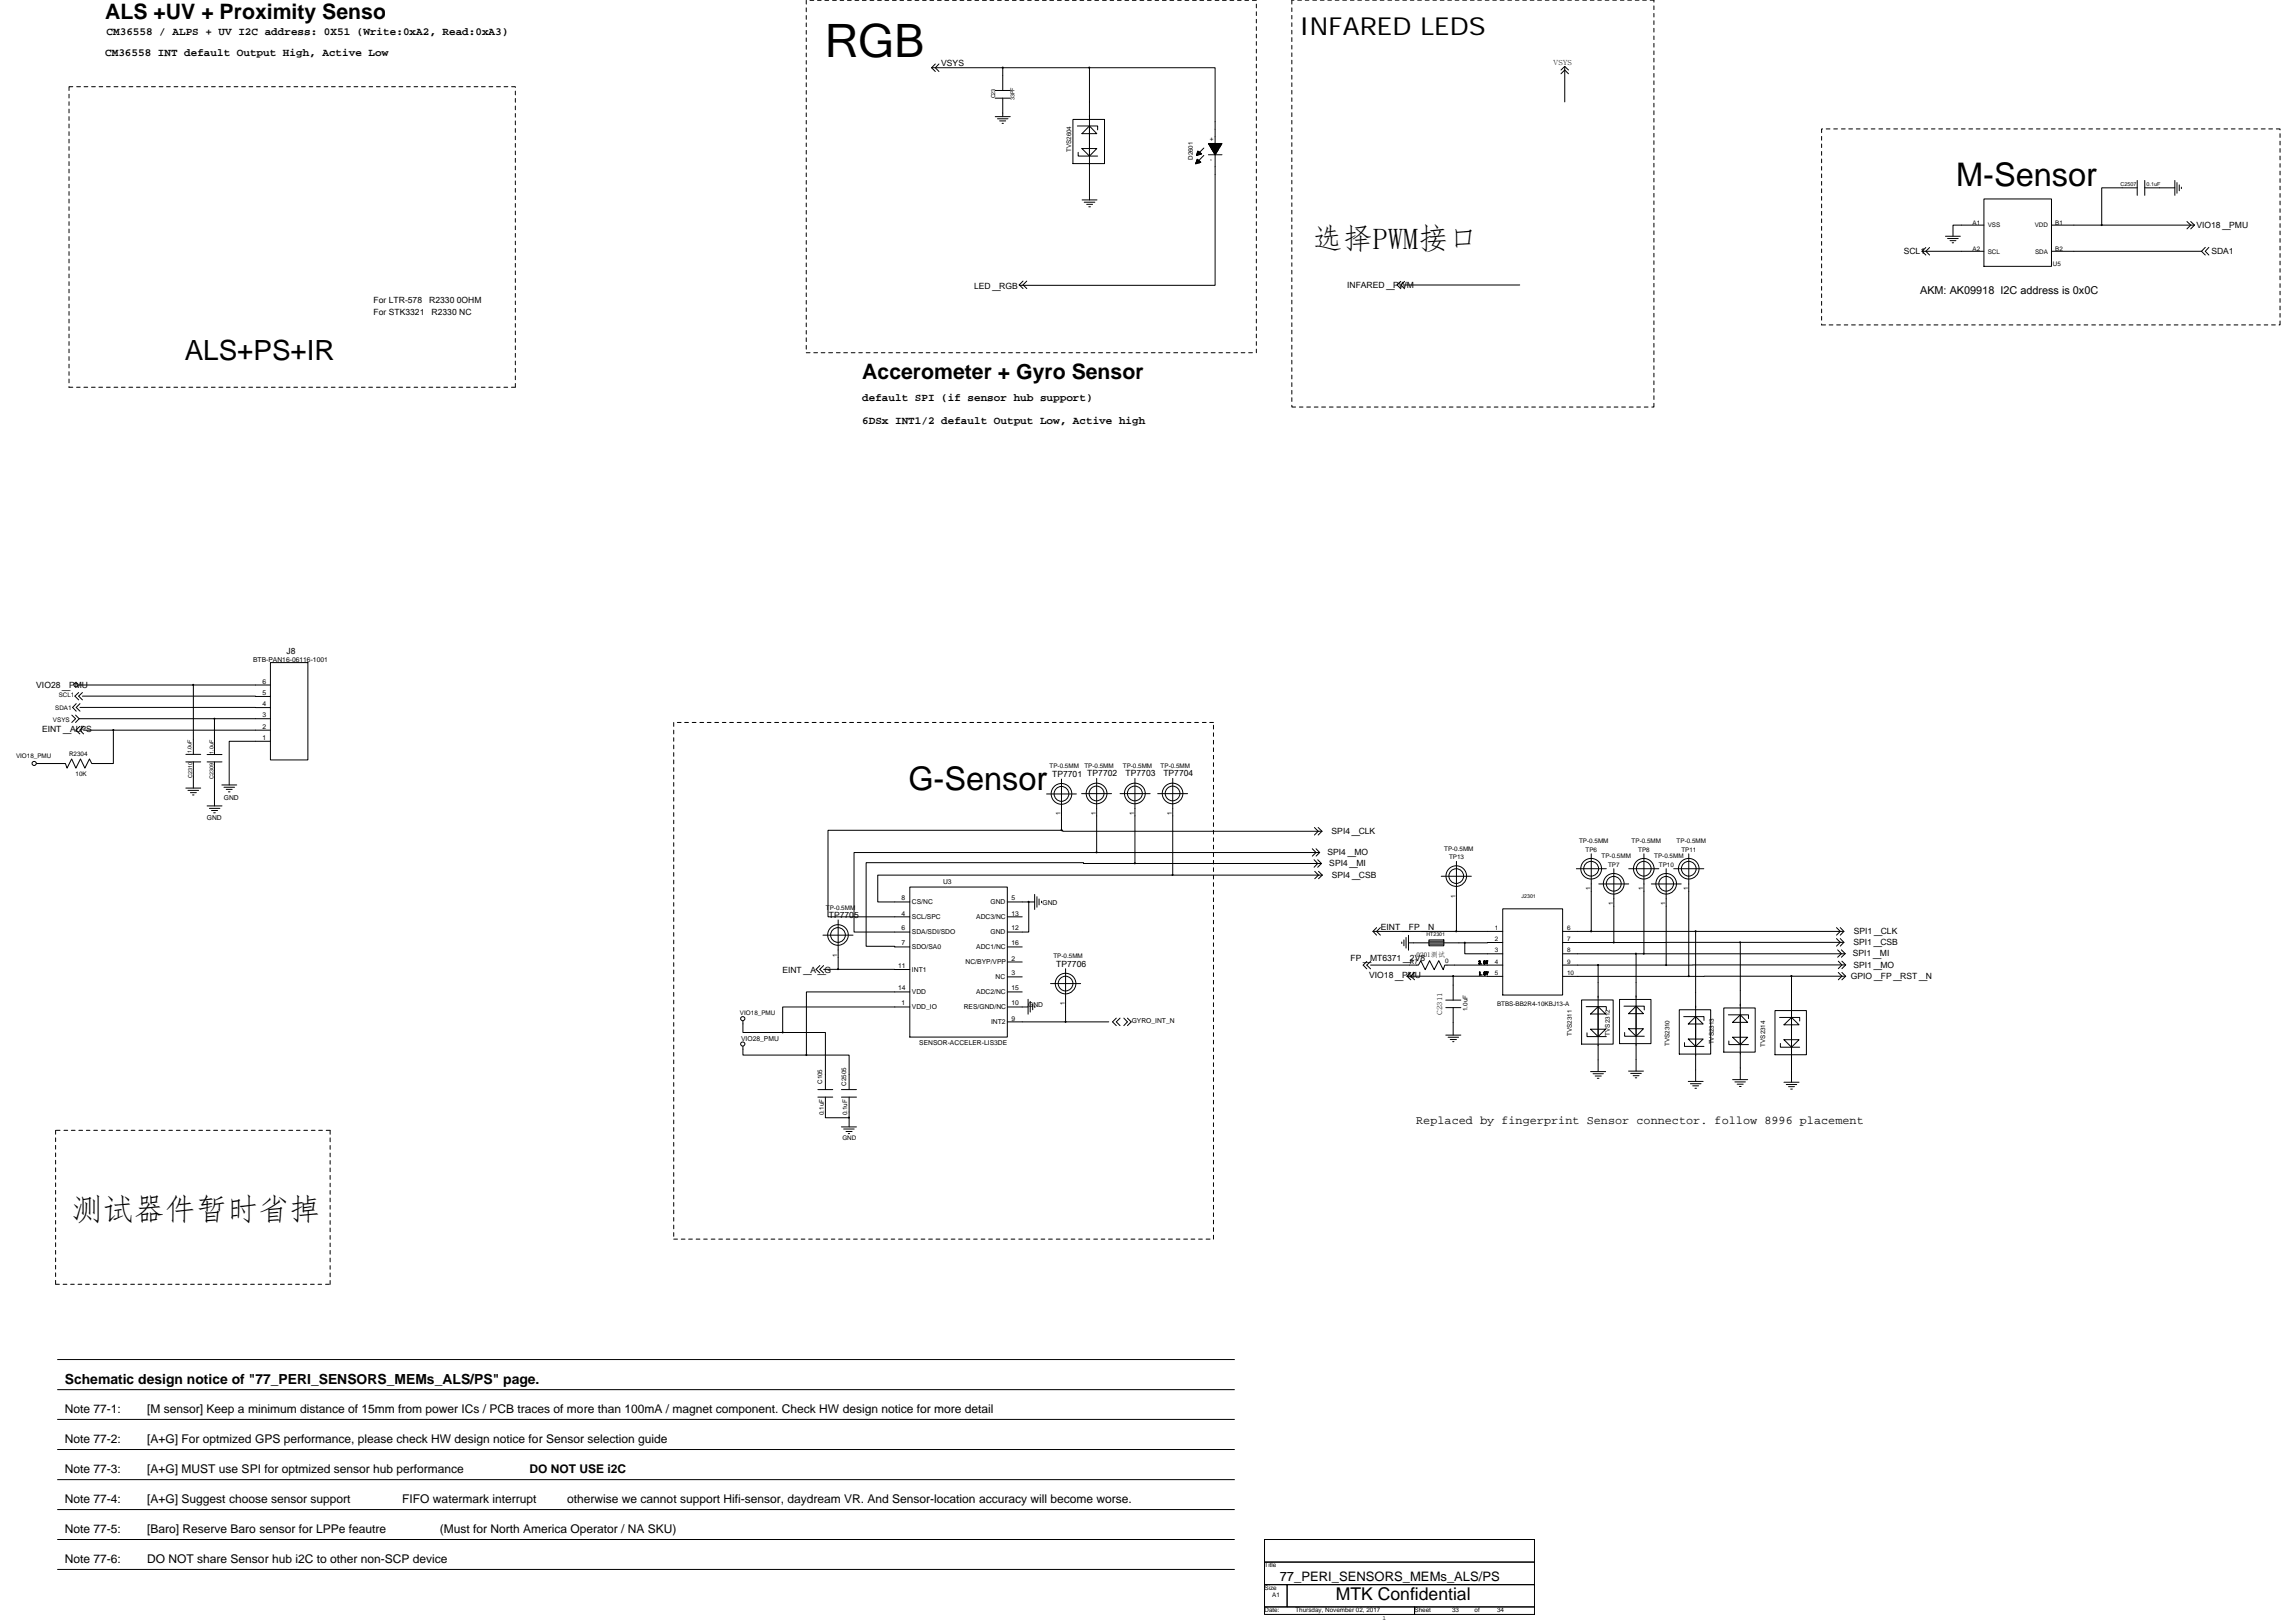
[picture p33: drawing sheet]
<svg xmlns="http://www.w3.org/2000/svg" width="297mm" height="210mm" viewBox="0 0 297 210" stroke-linecap="round" stroke-linejoin="round" font-family="sans-serif">
<defs><g id="words">
<text font-size="5.9" x="106.7" y="7.3">RGB</text>
<g font-size="4.2">
<text x="253.1" y="24.1">M-Sensor</text>
<text x="117.5" y="102.2">G-Sensor</text>
</g>
<text font-size="4" x="9.3" y="157.8">测试器件暂时省掉</text>
<text font-size="3.9" x="169.8" y="32.2">选择PWM接口</text>
<text font-size="3.6" x="23.9" y="46.6">ALS+PS+IR</text>
<text font-size="3.2" x="168.1" y="4.5">INFARED LEDS</text>
<g font-size="2.7">
<text x="13.6" y="2.4">ALS +UV + Proximity Senso</text>
<text x="111.5" y="49">Accerometer + Gyro Sensor</text>
</g>
<text font-size="2.3" x="172.8" y="207.1">MTK Confidential</text>
<text font-size="1.8" x="8.4" y="179.1">Schematic design notice of &quot;77_PERI_SENSORS_MEMs_ALS/PS&quot; page.</text>
<text font-size="1.7" x="165.6" y="204.5">77_PERI_SENSORS_MEMs_ALS/PS</text>
<g font-size="1.6">
<text x="8.4" y="182.8">Note 77-1:</text>
<text x="19" y="182.8">[M sensor] Keep a minimum distance of 15mm from power ICs / PCB traces of more than 100mA / magnet component. Check HW design notice for more detail</text>
<text x="8.4" y="186.7">Note 77-2:</text>
<text x="8.4" y="190.5">Note 77-3:</text>
<text x="19" y="190.5">[A+G] MUST use SPI for optmized sensor hub performance</text>
<text x="19" y="186.7">[A+G] For optmized GPS performance, please check HW design notice for Sensor selection guide</text>
<text x="68.5" y="190.5">DO NOT USE i2C</text>
<text x="8.4" y="194.4">Note 77-4:</text>
<text x="19" y="194.4">[A+G] Suggest choose sensor support</text>
<text x="52" y="194.4">FIFO watermark interrupt</text>
<text x="73.4" y="194.4">otherwise we cannot support Hifi-sensor, daydream VR. And Sensor-location accuracy will become worse.</text>
<text x="8.4" y="198.3">Note 77-5:</text>
<text x="8.4" y="202.2">Note 77-6:</text>
<text x="19" y="198.3">[Baro] Reserve Baro sensor for LPPe feautre</text>
<text x="19" y="202.2">DO NOT share Sensor hub i2C to other non-SCP device</text>
<text x="56.9" y="198.3">(Must for North America Operator / NA SKU)</text>
</g>
<text font-size="1.5" x="183.2" y="145.4">Replaced by fingerprint Sensor connector. follow 8996 placement</text>
<g font-size="1.4">
<text x="13.8" y="4.6">CM36558 / ALPS + UV I2C address: 0X51 (Write:0xA2, Read:0xA3)</text>
<text x="13.6" y="7.3">CM36558 INT default Output High, Active Low</text>
<text x="248.4" y="38.1">AKM: AK09918 I2C address is 0x0C</text>
<text x="111.5" y="51.9">default SPI (if sensor hub support)</text>
<text x="111.5" y="54.8">6DSx INT1/2 default Output Low, Active high</text>
</g>
<g font-size="1.1">
<text x="121.8" y="8.5">VSYS</text>
<text x="284.2" y="29.5">VIO18</text>
<text x="288.4" y="29.5">PMU</text>
<text x="288.5" y="29.8" transform="rotate(-90 288.5 29.8)">︳</text>
<text x="246.3" y="32.8">SCL1</text>
<text x="286.1" y="32.9">SDA1</text>
<text x="48.3" y="39.2">For LTR-578</text>
<text x="48.3" y="40.7">For STK3321</text>
<text x="55.5" y="39.2">R2330</text>
<text x="55.8" y="40.7">R2330 NC</text>
<text x="59.1" y="39.2">0OHM</text>
<text x="126" y="37.4">LED</text>
<text x="129.3" y="37.4">RGB</text>
<text x="129.4" y="37.7" transform="rotate(-90 129.4 37.7)">︳</text>
<text x="174.3" y="37.2">INFARED</text>
<text x="180.2" y="37.2">PWM</text>
<text x="180.3" y="37.5" transform="rotate(-90 180.3 37.5)">︳</text>
<text x="4.7" y="89">VIO28</text>
<text x="8.9" y="89">PMU</text>
<text x="9" y="89.3" transform="rotate(-90 9 89.3)">︳</text>
<text x="37.1" y="84.6">J8</text>
<text x="5.4" y="94.7">EINT</text>
<text x="9.1" y="94.7">ALPS</text>
<text x="9.1" y="95" transform="rotate(-90 9.1 95)">︳</text>
<text x="136.1" y="100.5">TP7701</text>
<text x="140.7" y="100.4">TP7702</text>
<text x="145.6" y="100.4">TP7703</text>
<text x="150.5" y="100.4">TP7704</text>
<text x="172.3" y="107.9">SPI4</text>
<text x="175.8" y="107.9">CLK</text>
<text x="171.7" y="110.6">SPI4</text>
<text x="172" y="112">SPI4</text>
<text x="172.3" y="113.5">SPI4</text>
<text x="175.2" y="110.6">MO</text>
<text x="175.3" y="110.9" transform="rotate(-90 175.3 110.9)">︳</text>
<text x="175.5" y="112">MI</text>
<text x="175.6" y="112.3" transform="rotate(-90 175.6 112.3)">︳</text>
<text x="175.8" y="113.5">CSB</text>
<text x="175.9" y="108.2" transform="rotate(-90 175.9 108.2)">︳</text>
<text x="175.9" y="113.8" transform="rotate(-90 175.9 113.8)">︳</text>
<text x="107.2" y="118.7">TP7705</text>
<text x="101.2" y="125.9">EINT</text>
<text x="104.8" y="125.9">A</text>
<text x="106.7" y="125.9">G</text>
<text x="136.6" y="125.1">TP7706</text>
<text x="174.7" y="124.3">FP</text>
<text x="177.2" y="124.3">MT6371</text>
<text x="177.3" y="124.6" transform="rotate(-90 177.3 124.6)">︳</text>
<text x="178.6" y="120.3">EINT</text>
<text x="182.3" y="120.3">FP</text>
<text x="182.3" y="120.6" transform="rotate(-90 182.3 120.6)">︳</text>
<text x="182.4" y="124.3">2V8</text>
<text x="182.5" y="124.6" transform="rotate(-90 182.5 124.6)">︳</text>
<text x="184.8" y="120.3">N</text>
<text x="184.9" y="120.6" transform="rotate(-90 184.9 120.6)">︳</text>
<text x="239.7" y="123.7">SPI1</text>
<text x="239.8" y="122.3">SPI1</text>
<text x="239.8" y="125.2">SPI1</text>
<text x="239.8" y="120.8">SPI1</text>
<text x="243.2" y="123.7">MI</text>
<text x="243.3" y="122.3">CSB</text>
<text x="243.3" y="125.2">MO</text>
<text x="243.3" y="124" transform="rotate(-90 243.3 124)">︳</text>
<text x="243.3" y="120.8">CLK</text>
<text x="243.4" y="125.5" transform="rotate(-90 243.4 125.5)">︳</text>
<text x="243.4" y="122.6" transform="rotate(-90 243.4 122.6)">︳</text>
<text x="243.4" y="121.1" transform="rotate(-90 243.4 121.1)">︳</text>
<text x="104.9" y="126.2" transform="rotate(-90 104.9 126.2)">︳</text>
<text x="106.8" y="126.2" transform="rotate(-90 106.8 126.2)">︳</text>
<text x="177.1" y="126.6">VIO18</text>
<text x="181.4" y="126.6">PMU</text>
<text x="181.5" y="126.9" transform="rotate(-90 181.5 126.9)">︳</text>
<text x="239.5" y="126.6">GPIO</text>
<text x="243.3" y="126.6">FP</text>
<text x="243.4" y="126.9" transform="rotate(-90 243.4 126.9)">︳</text>
<text x="245.8" y="126.6">RST</text>
<text x="245.9" y="126.9" transform="rotate(-90 245.9 126.9)">︳</text>
<text x="249.2" y="126.6">N</text>
<text x="249.2" y="126.9" transform="rotate(-90 249.2 126.9)">︳</text>
</g>
<g font-size=".9">
<text x="200.9" y="8.4">VSYS</text>
<text x="32.7" y="85.7">BTB-PAN16-06116-1001</text>
<text x="33.9" y="89.9">5</text>
<text x="33.9" y="88.5">6</text>
<text x="33.9" y="95.7">1</text>
<text x="33.9" y="94.3">2</text>
<text x="33.9" y="92.8">3</text>
<text x="33.9" y="91.3">4</text>
<text x="26.8" y="106.1">GND</text>
<text x="29" y="103.5">GND</text>
<text x="116.6" y="118.4">4</text>
<text x="116.6" y="116.5">8</text>
<text x="118" y="118.9">SCL/SPC</text>
<text x="118" y="117">CS/NC</text>
<text x="122" y="114.4">U3</text>
<text x="126.3" y="118.9">ADC3/NC</text>
<text x="128.1" y="117">GND</text>
<text x="130.9" y="116.5">5</text>
<text x="130.9" y="118.4">13</text>
<text x="134.9" y="117.1">GND</text>
<text x="116.2" y="125.2">11</text>
<text x="116.6" y="120.4">6</text>
<text x="116.6" y="122.3">7</text>
<text x="118" y="120.9">SDA/SDI/SDO</text>
<text x="118" y="122.8">SDO/SA0</text>
<text x="118" y="125.7">INT1</text>
<text x="124.9" y="124.8">NC/BYP/VPP</text>
<text x="126.3" y="122.8">ADC1/NC</text>
<text x="128.1" y="120.9">GND</text>
<text x="130.9" y="124.3">2</text>
<text x="130.9" y="120.4">12</text>
<text x="130.9" y="122.3">16</text>
<text x="183.3" y="123.8">0201测试</text>
<text x="116.2" y="128.1">14</text>
<text x="116.6" y="130.1">1</text>
<text x="118" y="130.6">VDD_IO</text>
<text x="118" y="128.6">VDD</text>
<text x="124.7" y="130.6">RES/GND/NC</text>
<text x="126.3" y="128.6">ADC2/NC</text>
<text x="128.8" y="126.7">NC</text>
<text x="130.9" y="126.2">3</text>
<text x="130.9" y="130.1">10</text>
<text x="130.9" y="128.1">15</text>
<text x="133" y="130.3">GND</text>
<text x="186.6" y="131.3" transform="rotate(-90 186.6 131.3)">C2311</text>
<text x="95.9" y="134.7">VIO28_PMU</text>
<text x="118.9" y="135.2">SENSOR-ACCELER-LIS3DE</text>
<text x="128.2" y="132.5">INT2</text>
<text x="130.9" y="132">9</text>
<text x="146.4" y="132.4">GYRO_INT_N</text>
</g>
<g font-size=".8">
<text x="138.6" y="19.7" transform="rotate(-90 138.6 19.7)">TVS2604</text>
<text x="154.3" y="20.7" transform="rotate(-90 154.3 20.7)">D2601</text>
<text x="156.9" y="20.8" transform="rotate(-90 156.9 20.8)">-</text>
<text x="157" y="18.2" transform="rotate(-90 157 18.2)">+</text>
<text x="255.2" y="29.1">A1</text>
<text x="257.2" y="29.4">VSS</text>
<text x="263.2" y="29.4">VDD</text>
<text x="265.9" y="29.1">B1</text>
<text x="255.2" y="32.5">A2</text>
<text x="257.2" y="32.8">SCL</text>
<text x="263.3" y="32.8">SDA</text>
<text x="265.6" y="34.4">U5</text>
<text x="265.9" y="32.5">B2</text>
<text x="6.9" y="93.4">VSYS</text>
<text x="7.2" y="91.8">SDA1</text>
<text x="7.6" y="90.2">SCL1</text>
<text x="2.1" y="98.1">VIO18_PMU</text>
<text x="8.9" y="97.8">R2304</text>
<text x="9.8" y="100.4">10K</text>
<text x="135.8" y="99.4">TP-0.5MM</text>
<text x="140.3" y="99.4">TP-0.5MM</text>
<text x="145.3" y="99.4">TP-0.5MM</text>
<text x="150.2" y="99.4">TP-0.5MM</text>
<text x="137.2" y="105.5" transform="rotate(-90 137.2 105.5)">1</text>
<text x="141.8" y="105.4" transform="rotate(-90 141.8 105.4)">1</text>
<text x="146.7" y="105.4" transform="rotate(-90 146.7 105.4)">1</text>
<text x="151.6" y="105.4" transform="rotate(-90 151.6 105.4)">1</text>
<text x="186.8" y="110.1">TP-0.5MM</text>
<text x="187.5" y="111.1">TP13</text>
<text x="204.3" y="109.1">TP-0.5MM</text>
<text x="205.1" y="110.2">TP6</text>
<text x="207.2" y="111.1">TP-0.5MM</text>
<text x="208" y="112.1">TP7</text>
<text x="211.1" y="109.1">TP-0.5MM</text>
<text x="211.9" y="110.2">TP8</text>
<text x="214" y="111.1">TP-0.5MM</text>
<text x="214.6" y="112.1">TP10</text>
<text x="216.9" y="109.1">TP-0.5MM</text>
<text x="217.5" y="110.2">TP11</text>
<text x="106.8" y="117.7">TP-0.5MM</text>
<text x="188.3" y="116.1" transform="rotate(-90 188.3 116.1)">1</text>
<text x="205.8" y="115.2" transform="rotate(-90 205.8 115.2)">1</text>
<text x="208.7" y="117.1" transform="rotate(-90 208.7 117.1)">1</text>
<text x="212.6" y="115.2" transform="rotate(-90 212.6 115.2)">1</text>
<text x="215.5" y="117.1" transform="rotate(-90 215.5 117.1)">1</text>
<text x="218.4" y="115.2" transform="rotate(-90 218.4 115.2)">1</text>
<text x="108.3" y="123.8" transform="rotate(-90 108.3 123.8)">1</text>
<text x="136.3" y="124">TP-0.5MM</text>
<text x="182.4" y="124.7">R7</text>
<text x="187" y="124.6">0</text>
<text x="193.4" y="120.3">1</text>
<text x="193.4" y="121.8">2</text>
<text x="193.4" y="123.2">3</text>
<text x="193.4" y="124.7">4</text>
<text x="202.7" y="120.3">6</text>
<text x="202.7" y="121.8">7</text>
<text x="202.7" y="123.2">8</text>
<text x="202.7" y="124.7">9</text>
<text x="95.7" y="131.3">VIO18_PMU</text>
<text x="137.8" y="130" transform="rotate(-90 137.8 130)">1</text>
<text x="189.9" y="130.8" transform="rotate(-90 189.9 130.8)">1.0uF</text>
<text x="193.4" y="126.1">5</text>
<text x="193.7" y="130.2">BTBS-BB2R4-10KBJ13-A</text>
<text x="202.7" y="126.1">10</text>
<text x="203.4" y="134" transform="rotate(-90 203.4 134)">TVS2311</text>
<text x="208.3" y="134" transform="rotate(-90 208.3 134)">TVS2312</text>
<text x="216" y="135.4" transform="rotate(-90 216 135.4)">TVS2310</text>
<text x="221.7" y="135.1" transform="rotate(-90 221.7 135.1)">TVS2313</text>
<text x="228.4" y="135.4" transform="rotate(-90 228.4 135.4)">TVS2314</text>
<text x="106.4" y="140.3" transform="rotate(-90 106.4 140.3)">C105</text>
<text x="109.5" y="140.5" transform="rotate(-90 109.5 140.5)">C2505</text>
<text x="106.6" y="144.3" transform="rotate(-90 106.6 144.3)">0.1uF</text>
<text x="109" y="147.6">GND</text>
<text x="109.6" y="144.3" transform="rotate(-90 109.6 144.3)">0.1uF</text>
<text x="163.6" y="202.8">Title</text>
<text x="163.6" y="205.7">Size</text>
<text x="163.6" y="208.6">Date:</text>
<text x="164.6" y="206.7">A1</text>
<text x="167.6" y="208.6">Thursday, November 02, 2017</text>
<text x="178.9" y="209.6">1</text>
<text x="183" y="208.6">Sheet</text>
<text x="187.9" y="208.6">33</text>
<text x="190.8" y="208.6">of</text>
<text x="193.7" y="208.6">34</text>
</g>
<g font-size=".7">
<text x="128.8" y="12.7" transform="rotate(-90 128.8 12.7)">C23</text>
<text x="131.3" y="13" transform="rotate(-90 131.3 13)">33PF</text>
<text x="274.3" y="24">C2507</text>
<text x="277.7" y="24.1">0.1uF</text>
<text x="24.8" y="97.5" transform="rotate(-90 24.8 97.5)">1.0uF</text>
<text x="24.8" y="100.7" transform="rotate(-90 24.8 100.7)">C2310</text>
<text x="27.6" y="100.8" transform="rotate(-90 27.6 100.8)">C2309</text>
<text x="27.6" y="97.5" transform="rotate(-90 27.6 97.5)">1.0uF</text>
<text x="196.8" y="116.1">J2301</text>
<text x="184.5" y="121.1">HT2301</text>
</g>
<g font-size=".6">
<text x="191.3" y="124.7">2.8V</text>
<text x="191.3" y="126.2">1.8V</text>
</g>
</g></defs>
<g fill="none" stroke="#000" stroke-width=".13">
<path d="M8.9 12.2v.5M8.9 13.2v.4M8.9 14.1v.5M8.9 15.1v.5M8.9 16v.6M8.9 17v.5M8.9 18v.5M8.9 19v.5M8.9 19.9v.5M9.4 11.2h-.5v.5M9.9 11.2h.5M10.9 11.2h.5"/>
<path d="M11.9 11.2h.4M12.8 11.2h.5M13.8 11.2h.5M14.7 11.2h.6M15.7 11.2h.5M16.7 11.2h.5M17.7 11.2h.5M18.6 11.2h.5M19.6 11.2h.5M20.6 11.2h.5M21.5 11.2h.5M22.5 11.2h.5"/>
<path d="M23.5 11.2h.5M24.4 11.2h.6M25.4 11.2h.5M26.4 11.2h.5M27.4 11.2h.5M28.3 11.2h.5M29.3 11.2h.5M30.3 11.2h.5M31.3 11.2h.4M32.2 11.2h.5M33.2 11.2h.5M34.2 11.2h.4"/>
<path d="M35.1 11.2h.5M36.1 11.2h.5M37.1 11.2h.4M38 11.2h.5M39 11.2h.5M40 11.2h.5M41 11.2h.4M41.9 11.2h.5M42.9 11.2h.5M43.9 11.2h.4M44.8 11.2h.5M45.8 11.2h.5"/>
<path d="M46.8 11.2h.5M47.7 11.2h.5M48.7 11.2h.5M49.7 11.2h.5M50.7 11.2h.5M51.6 11.2h.5M52.6 11.2h.5M53.6 11.2h.4M54.5 11.2h.5M55.5 11.2h.5M56.5 11.2h.5M57.4 11.2h.5"/>
<path d="M58.4 11.2h.5M59.4 11.2h.5M60.4 11.2h.5M61.3 11.2h.5M62.3 11.2h.5M63.3 11.2h.5M64.2 11.2h.5M65.2 11.2h.5M66.2 11.2h.5v.1M66.7 11.8v.5M66.7 12.7v.5M66.7 13.7v.5"/>
<path d="M66.7 14.7v.5M66.7 15.6v.6M66.7 16.6v.5M66.7 17.6v.5M66.7 18.6v.5M66.7 19.5v.5M104.3 0v.5M104.3 1v.5M104.3 2v.5M104.3 3v.5M104.3 3.9v.5M104.3 4.9v.5"/>
<path d="M104.3 5.9v.5M104.3 6.9v.4M104.3 7.8v.5M104.3 8.8v.5M104.3 9.8v.4M104.3 10.7v.5M104.3 11.7v.5M104.3 12.7v.5M104.3 13.6v.5M104.3 14.6v.5M104.3 15.6v.4M104.3 16.6v.4"/>
<path d="M104.3 17.5v.5M104.3 18.5v.5M104.3 19.5v.4M104.8 0h.5M105.8 0h.4M106.7 0h.5M107.7 0h.5M108.7 0h.5M109.6 0h.5M110.6 0h.5M111.6 0h.5M112.6 0h.4"/>
<path d="M113.5 0h.5M114.5 0h.5M115.5 0h.4M116.4 0h.5M117.4 0h.5M118.4 0h.5M119.4 0h.4M120.3 0h.5M120.5 8.8h9.2M120.5 8.8l.5 .4M121 8.3l-.5 .5M121.3 0h.5"/>
<path d="M121.5 8.3l-.5 .5 .5 .4M122.2 0h.5M123.2 0h.5M124.2 0h.5M125.2 0h.4M126.1 0h.5M127.1 0h.5M128.1 0h.5M128.8 15.1h1.9M128.8 11.7h1.9M128.8 12.7h1.9M129 15.4h1.4"/>
<path d="M129 0h.5M129.3 15.6h.8M129.6 16h.2M129.7 12.7v2.4M130 0h.5M131 0h.5M131.9 0h.6M132.9 0h.5M133.9 0h.5M134.9 0h.5M135.8 0h.5M136.8 0h.5"/>
<path d="M137.8 0h.5M138.7 0h.5M138.8 15.5h4.1v5.7h-4.1zM139.4 16.3h2.6v.5M139.5 19.7v.5h2.5M139.7 0h.5M140 19.2h1.9l-1 1zM140.7 0h.5M140.9 8.8h-11.2v2.9M140.9 16.3l1 1h-1.9zM141.6 0h.5M142.6 0h.5"/>
<path d="M143.6 0h.5M144.6 0h.5M145.5 0h.5M146.5 0h.5M147.5 0h.5M148.5 0h.4M149.4 0h.5M150.4 0h.5M151.4 0h.4M152.4 0h.4M153.3 0h.5M154.3 0h.5"/>
<path d="M154.8 20h.5M154.8 19.9v.2M154.9 19.9h.5M154.9 19.8h.4M154.9 19.7h.3M154.9 19.7v.4M155 19.6h.1M155 19.6v.4M155.1 19.7v.3M155.2 19.7v.3M155.2 0h.5M155.3 19.8v.2"/>
<path d="M155.7 19.2l-.9 .9 .2-.6 .5 .4-.7 .2M156.2 0h.5M156.4 18.6v.1M156.5 18.6v.2h1.4M156.6 18.6v.4h1.2M156.7 18.6v.6M156.8 18.6v.7M156.9 18.6v.9M157 18.6v1M157.1 18.6v1.2M157.2 18.6h.9l-.9 1.4zM157.2 0h.5"/>
<path d="M157.2 20h.1M157.3 18.6v1.3M157.3 19.9h-.2M157.3 18.6v1.2M157.3 19.8h-.2M157.4 19.7h-.4M157.5 18.6v1M157.5 19.6h-.6M157.5 19.5h-.6M157.6 18.6v.8M157.6 19.4h-.8M157.6 18.6v.7"/>
<path d="M157.6 19.3h-.8M157.7 19.2h-1M157.8 18.6v.5h-1.2M157.8 18.6v.3M157.9 18.9h-1.4M157.9 18.6v.2M158 18.7h-1.6M158 18.6h.1M158.1 18.6h-1.7M158.2 0h.4M159.1 0h.5M160.1 0h.5"/>
<path d="M161.1 0h.4M162 0h.5M162.5 .5v.5M162.5 1.5v.5M162.5 2.5v.5M162.5 3.5v.4M162.5 4.4v.5M162.5 5.4v.5M162.5 6.4v.5M162.5 7.3v.5M162.5 8.3v.5M162.5 9.3v.5"/>
<path d="M162.5 10.2v.5M162.5 11.2v.5M162.5 12.2v.5M162.5 13.2v.4M162.5 14.1v.5M162.5 15.1v.5M162.5 16v.6M162.5 17v.5M162.5 18v.5M162.5 19v.5M162.5 19.9v.5M167.1 1v.5"/>
<path d="M167.1 2v.5M167.1 2.9v.5M167.1 3.9v.5M167.1 4.9v.5M167.1 5.9v.5M167.1 6.8v.5M167.1 7.8v.5M167.1 8.8v.4M167.1 9.7v.5M167.1 10.7v.5M167.1 11.7v.5M167.1 12.7v.4"/>
<path d="M167.1 13.6v.5M167.1 14.6v.5M167.1 15.6v.4M167.1 16.5v.5M167.1 17.5v.5M167.1 18.5v.4M167.1 19.4v.5M167.4 0h-.3v.5M167.9 0h.5M168.9 0h.4M169.8 0h.5M170.8 0h.5"/>
<path d="M171.8 0h.5M172.7 0h.5M173.7 0h.5M174.7 0h.5M175.7 0h.4M176.6 0h.5M177.6 0h.5M178.6 0h.4M179.6 0h.4M180.5 0h.5M181.5 0h.5M182.5 0h.4"/>
<path d="M183.4 0h.5M184.4 0h.5M185.4 0h.4M186.3 0h.5M187.3 0h.5M188.3 0h.4M189.2 0h.5M190.2 0h.5M191.2 0h.5M192.1 0h.5M193.1 0h.5M194.1 0h.5"/>
<path d="M195.1 0h.5M196 0h.5M197 0h.5M198 0h.5M198.9 0h.5M199.9 0h.5M200.9 0h.5M201.8 0h.5M201.9 9.5l.5-.4 .5 .4M202.4 8.6v4.6M202.4 8.6l-.5 .5M202.4 8.6l.5 .5"/>
<path d="M202.8 0h.5M203.8 0h.5M204.8 0h.4M205.7 0h.5M206.7 0h.5M207.7 0h.4M208.6 0h.5M209.6 0h.5M210.6 0h.5M211.6 0h.4M212.5 0h.5M213.5 0h.5v.3"/>
<path d="M214 .8v.4M214 1.7v.5M214 2.7v.5M214 3.7v.4M214 4.7v.4M214 5.6v.5M214 6.6v.5M214 7.5v.5M214 8.5v.5M214 9.5v.5M214 10.5v.4M214 11.4v.5"/>
<path d="M214 12.4v.5M214 13.4v.4M214 14.3v.5M214 15.3v.5M214 16.3v.5M214 17.3v.4M214 18.2v.5M214 19.2v.5M235.7 17.7v.4M235.7 18.6v.5M235.7 19.6v.5M235.8 16.7h-.1v.5"/>
<path d="M236.3 16.7h.4M237.2 16.7h.5M238.2 16.7h.5M239.2 16.7h.5M240.2 16.7h.4M241.1 16.7h.5M242.1 16.7h.5M243.1 16.7h.5M244 16.7h.5M245 16.7h.5M246 16.7h.5M246.9 16.7h.5"/>
<path d="M247.9 16.7h.5M248.9 16.7h.5M249.9 16.7h.4M250.8 16.7h.5M251.8 16.7h.5M252.7 16.7h.6M253.7 16.7h.5M254.7 16.7h.5M255.7 16.7h.5M256.6 16.7h.5M257.6 16.7h.5M258.6 16.7h.5"/>
<path d="M259.6 16.7h.5M260.5 16.7h.5M261.5 16.7h.5M262.5 16.7h.5M263.5 16.7h.4M264.4 16.7h.5M265.4 16.7h.5M266.3 16.7h.5M267.3 16.7h.5M268.3 16.7h.5M269.3 16.7h.4M270.2 16.7h.5"/>
<path d="M271.2 16.7h.5M272.2 16.7h.4M273.2 16.7h.4M274.1 16.7h.5M275.1 16.7h.5M276.1 16.7h.4M277 16.7h.5M278 16.7h.5M279 16.7h.5M279.9 16.7h.5M280.9 16.7h.5M281.9 16.7h.4"/>
<path d="M282.8 16.7h.5M283.8 16.7h.5M284.8 16.7h.5M285.7 16.7h.5M286.7 16.7h.5M287.7 16.7h.5M288.7 16.7h.5M289.6 16.7h.5M290.6 16.7h.5M291.6 16.7h.5M292.5 16.7h.5M293.5 16.7h.5"/>
<path d="M294.5 16.7h.5v.1M295 17.3v.5M295 18.3v.5M295 19.2v.5M8.9 20.9v.5M8.9 21.9v.5M8.9 22.9v.4M8.9 23.8v.5M8.9 24.8v.5M8.9 25.8v.5M8.9 26.8v.4M8.9 27.7v.5"/>
<path d="M8.9 28.7v.5M8.9 29.6v.5M8.9 30.6v.5M8.9 31.6v.5M8.9 32.6v.4M8.9 33.5v.5M8.9 34.5v.5M8.9 35.5v.4M8.9 36.4v.5M8.9 37.4v.5M8.9 38.4v.5M8.9 39.3v.5"/>
<path d="M66.7 20.5v.5M66.7 21.5v.5M66.7 22.5v.4M66.7 23.4v.5M66.7 24.4v.5M66.7 25.4v.4M66.7 26.3v.5M66.7 27.3v.5M66.7 28.3v.4M66.7 29.2v.5M66.7 30.2v.5M66.7 31.2v.5"/>
<path d="M66.7 32.2v.4M66.7 33.1v.5M66.7 34.1v.5M66.7 35.1v.4M66.7 36v.5M66.7 37v.5M66.7 38v.5M66.7 38.9v.5M66.7 39.9v.5M104.3 20.4v.5M104.3 21.4v.5M104.3 22.4v.5"/>
<path d="M104.3 23.3v.5M104.3 24.3v.5M104.3 25.3v.5M104.3 26.3v.5M104.3 27.2v.5M104.3 28.2v.5M104.3 29.2v.4M104.3 30.1v.5M104.3 31.1v.5M104.3 32.1v.5M104.3 33v.5M104.3 34v.5"/>
<path d="M104.3 35v.5M104.3 35.9v.5M104.3 36.9v.5M104.3 37.9v.5M104.3 38.9v.4M104.3 39.8v.5M131.9 36.9l.5 .4M132.4 36.4l-.5 .5M132.8 36.4l-.4 .5 .4 .4M140 25.9h1.9M140.3 26.2h1.3M140.6 26.4h.7"/>
<path d="M140.9 26.8h.2M141 25.9l-.1-17.1h16.3v28.1h-25.3M154.7 21.2h.1M154.7 21v.2M154.8 21h.5M154.8 20.8l.4 .1v.1l-.5 .1M154.8 20.1h.1M154.9 20.7h.1M154.9 20.6l.5 .4-.7 .2zM154.9 20.7v.4M155 21.1l.1-.4h-.3v.4M155.1 20.8v.3"/>
<path d="M155.7 20.1l-.9 1M156.3 20h1.8M162.5 20.9v.5M162.5 21.9v.5M162.5 22.9v.4M162.5 23.8v.5M162.5 24.8v.5M162.5 25.8v.5M162.5 26.8v.4M162.5 27.7v.5M162.5 28.7v.5M162.5 29.6v.5"/>
<path d="M162.5 30.6v.5M162.5 31.6v.5M162.5 32.6v.4M162.5 33.5v.5M162.5 34.5v.5M162.5 35.5v.4M162.5 36.4v.5M162.5 37.4v.5M162.5 38.4v.5M162.5 39.3v.5M167.1 20.4v.5M167.1 21.4v.5"/>
<path d="M167.1 22.4v.4M167.1 23.3v.5M167.1 24.3v.5M167.1 25.3v.5M167.1 26.2v.5M167.1 27.2v.5M167.1 28.2v.5M167.1 29.1v.5M167.1 30.1v.5M167.1 31.1v.5M167.1 32v.5M167.1 33v.5"/>
<path d="M167.1 34v.5M167.1 35v.5M167.1 35.9v.5M167.1 36.9v.5M167.1 37.9v.5M167.1 38.8v.5M167.1 39.8v.5M181.2 36.4l-.5 .5 .5 .5M181.7 36.9h14.9M181.7 36.4l-.5 .5 .5 .5M214 20.2v.5M214 21.1v.5"/>
<path d="M214 22.1v.5M214 23.1v.4M214 24v.5M214 25v.5M214 26v.5M214 26.9v.5M214 27.9v.5M214 28.9v.5M214 29.9v.5M214 30.8v.5M214 31.8v.5M214 32.8v.5"/>
<path d="M214 33.7v.5M214 34.7v.5M214 35.7v.5M214 36.7v.4M214 37.6v.5M214 38.6v.5M214 39.6v.4M235.7 20.6v.5M235.7 21.5v.5M235.7 22.5v.5M235.7 23.5v.5M235.7 24.4v.5"/>
<path d="M235.7 25.4v.5M235.7 26.4v.5M235.7 27.3v.5M235.7 28.3v.5M235.7 29.3v.5M235.7 30.3v.5M235.7 31.2v.5M235.7 32.2v.5M235.7 33.2v.5M235.7 34.1v.5M235.7 35.1v.5M235.7 36.1v.5"/>
<path d="M235.7 37.1v.4M235.7 38v.5M235.7 39v.5M235.7 40v.5M248.7 32.5l.4 .5M249.1 32l-.4 .5M249.6 32l-.5 .5 .5 .5M251.7 30.6h1.9M252 30.9h1.3M252.3 31.1h.7M252.6 31.4h.1M256.7 32.5h-8"/>
<path d="M256.7 29.1h-4v1.5M256.7 25.7h8.7v8.8h-8.7zM265.4 32.5h19.4M265.4 29.1h6.5M276.5 24.3h-4.6v4.8h12M276.5 23.3v2M277.5 24.3h3.9M277.5 23.3v2M281.4 23.3v2M281.6 23.6v1.4M281.9 23.9v.8M282.2 24.2v.2"/>
<path d="M282.9 28.7l.5 .4-.5 .5M283.4 28.7l.5 .4M283.9 29.1l-.5 .5M284.8 32.5l.5 .5M285.3 32l-.5 .5M285.8 32l-.5 .5 .5 .5M295 20.2v.5M295 21.2v.4M295 22.1v.5M295 23.1v.5M295 24.1v.5M295 25v.5"/>
<path d="M295 26v.5M295 27v.5M295 28v.4M295 28.9v.5M295 29.9v.5M295 30.9v.4M295 31.9v.4M295 32.8v.5M295 33.8v.5M295 34.8v.4M295 35.7v.5M295 36.7v.5"/>
<path d="M295 37.7v.4M295 38.6v.5M295 39.6v.5M8.9 40.3v.5M8.9 41.3v.5M8.9 42.3v.5M8.9 43.2v.5M8.9 44.2v.5M8.9 45.2v.4M8.9 46.1v.5M8.9 47.1v.5M8.9 48.1v.5"/>
<path d="M8.9 50v.1h.5M8.9 49v.5M9.9 50.1h.5M10.9 50.1h.4M11.8 50.1h.5M12.8 50.1h.5M13.8 50.1h.5M14.7 50.1h.5M15.7 50.1h.5M16.7 50.1h.5M17.6 50.1h.5M18.6 50.1h.5"/>
<path d="M19.6 50.1h.5M20.6 50.1h.4M21.5 50.1h.5M22.5 50.1h.5M23.4 50.1h.6M24.4 50.1h.5M25.4 50.1h.5M26.4 50.1h.5M27.3 50.1h.5M28.3 50.1h.5M29.3 50.1h.5M30.3 50.1h.5"/>
<path d="M31.2 50.1h.5M32.2 50.1h.5M33.2 50.1h.5M34.2 50.1h.4M35.1 50.1h.5M36.1 50.1h.5M37 50.1h.5M38 50.1h.5M39 50.1h.5M40 50.1h.4M40.9 50.1h.5M41.9 50.1h.5"/>
<path d="M42.9 50.1h.4M43.9 50.1h.4M44.8 50.1h.5M45.8 50.1h.5M46.8 50.1h.4M47.7 50.1h.5M48.7 50.1h.5M49.7 50.1h.5M50.6 50.1h.5M51.6 50.1h.5M52.6 50.1h.5M53.6 50.1h.4"/>
<path d="M54.5 50.1h.5M55.5 50.1h.5M56.4 50.1h.5M57.4 50.1h.5M58.4 50.1h.5M59.4 50.1h.5M60.3 50.1h.5M61.3 50.1h.5M62.3 50.1h.5M63.2 50.1h.6M64.2 50.1h.5M65.2 50.1h.5"/>
<path d="M66.7 49.6v.5h-.5M66.7 40.9v.5M66.7 41.9v.4M66.7 42.8v.5M66.7 43.8v.5M66.7 44.7v.5M66.7 45.7v.5M66.7 46.7v.5M66.7 47.7v.5M66.7 48.6v.5M104.3 40.8v.5M104.3 41.8v.5"/>
<path d="M104.3 42.8v.4M104.3 43.7v.5M104.3 44.7v.5M104.3 45.6h.5M105.3 45.6h.5M106.2 45.6h.5M107.2 45.6h.5M108.2 45.6h.5M109.2 45.6h.4M110.1 45.6h.5M111.1 45.6h.5M112.1 45.6h.5"/>
<path d="M113 45.6h.5M114 45.6h.5M115 45.6h.5M115.9 45.6h.5M116.9 45.6h.5M117.9 45.6h.5M118.9 45.6h.5M119.8 45.6h.5M120.8 45.6h.5M121.8 45.6h.4M122.7 45.6h.5M123.7 45.6h.5"/>
<path d="M124.7 45.6h.5M125.6 45.6h.5M126.6 45.6h.5M127.6 45.6h.5M128.6 45.6h.5M129.5 45.6h.5M130.5 45.6h.5M131.5 45.6h.4M132.5 45.6h.4M133.4 45.6h.5M134.4 45.6h.5M135.4 45.6h.4"/>
<path d="M136.3 45.6h.5M137.3 45.6h.5M138.3 45.6h.4M139.2 45.6h.5M140.2 45.6h.5M141.2 45.6h.4M142.1 45.6h.5M143.1 45.6h.5M144.1 45.6h.5M145.1 45.6h.4M146 45.6h.5M147 45.6h.5"/>
<path d="M148 45.6h.5M148.9 45.6h.5M149.9 45.6h.5M150.9 45.6h.5M151.8 45.6h.6M152.8 45.6h.5M153.8 45.6h.5M154.8 45.6h.4M155.7 45.6h.5M156.7 45.6h.5M157.7 45.6h.5M158.6 45.6h.5"/>
<path d="M159.6 45.6h.5M160.6 45.6h.5M161.5 45.6h.5M162.5 40.3v.5M162.5 41.3v.5M162.5 42.3v.5M162.5 43.2v.5M162.5 44.2v.5M162.5 45.2v.4M167.1 52.4v.3h.5M167.1 40.8v.5M167.1 41.8v.4"/>
<path d="M167.1 42.7v.5M167.1 43.7v.5M167.1 44.7v.5M167.1 45.6v.5M167.1 46.6v.5M167.1 47.6v.4M167.1 48.5v.5M167.1 49.5v.5M167.1 50.5v.5M167.1 51.5v.4M168.1 52.7h.5M169.1 52.7h.4"/>
<path d="M170 52.7h.5M171 52.7h.5M172 52.7h.5M172.9 52.7h.5M173.9 52.7h.5M174.9 52.7h.5M175.8 52.7h.5M176.8 52.7h.5M177.8 52.7h.5M178.8 52.7h.4M179.7 52.7h.5M180.7 52.7h.5"/>
<path d="M181.7 52.7h.5M182.6 52.7h.5M183.6 52.7h.5M184.6 52.7h.5M185.5 52.7h.5M186.5 52.7h.5M187.5 52.7h.5M188.5 52.7h.5M189.4 52.7h.5M190.4 52.7h.5M191.4 52.7h.5M192.4 52.7h.4"/>
<path d="M193.3 52.7h.5M194.3 52.7h.5M195.2 52.7h.5M196.2 52.7h.5M197.2 52.7h.5M198.2 52.7h.4M199.1 52.7h.5M200.1 52.7h.5M201.1 52.7h.5M202.1 52.7h.4M203 52.7h.5M204 52.7h.5"/>
<path d="M205 52.7h.4M205.9 52.7h.5M206.9 52.7h.5M207.9 52.7h.5M208.8 52.7h.5M209.8 52.7h.5M210.8 52.7h.5M211.7 52.7h.5M212.7 52.7h.5M214 52.2v.5h-.3M214 40.5v.5M214 41.5v.5"/>
<path d="M214 42.5v.4M214 43.4v.5M214 44.4v.5M214 45.4v.5M214 46.4v.4M214 47.3v.5M214 48.3v.5M214 49.3v.5M214 50.2v.5M214 51.2v.5M235.7 41.9v.1h.5M235.7 40.9v.5"/>
<path d="M236.6 42h.5M237.6 42h.5M238.6 42h.5M239.5 42h.5M240.5 42h.5M241.5 42h.5M242.5 42h.4M243.4 42h.5M244.4 42h.5M245.4 42h.5M246.4 42h.4M247.3 42h.5"/>
<path d="M248.3 42h.5M249.3 42h.4M250.2 42h.5M251.2 42h.5M252.2 42h.5M253.1 42h.5M254.1 42h.5M255.1 42h.4M256.1 42h.4M257 42h.5M258 42h.5M258.9 42h.5"/>
<path d="M259.9 42h.5M260.9 42h.5M261.9 42h.5M262.8 42h.5M263.8 42h.5M264.8 42h.5M265.8 42h.5M266.7 42h.5M267.7 42h.5M268.7 42h.4M269.6 42h.5M270.6 42h.5"/>
<path d="M271.6 42h.5M272.5 42h.5M273.5 42h.5M274.5 42h.5M275.4 42h.5M276.4 42h.5M277.4 42h.5M278.4 42h.4M279.3 42h.5M280.3 42h.5M281.3 42h.5M282.3 42h.4"/>
<path d="M283.2 42h.5M284.2 42h.5M285.1 42h.5M286.1 42h.5M287.1 42h.5M288.1 42h.4M289 42h.5M290 42h.5M291 42h.5M291.9 42h.5M292.9 42h.5M293.9 42h.5"/>
<path d="M295 40.6v.4M295 41.5v.5h-.2M9.3 92.5l.5 .5-.5 .5M9.8 92.5l.4 .5M9.9 91l-.5 .5 .5 .5M10.1 88.6h14.9M10.2 89.6l-.5 .5 .5 .5M10.2 93h17.5v4.6M10.2 93l-.4 .5M10.3 94l-.5 .5 .5 .5M10.3 91.5h24.7M10.3 91l-.4 .5 .4 .5"/>
<path d="M10.7 90.1h24.3M10.7 89.6l-.5 .5 .5 .5M10.8 94l-.5 .5 .5 .5M14.7 94.5v4.3h-2.8l-.3-.6-.6 1.2-.6-1.2-.6 1.2-.5-1.2-.6 1.2-.2-.6h-3.8M24 98.6h2M24 97.6h2M25 98.6v3.4M26.8 98.6h1.9M26.8 97.6h1.9M27.7 98.6v5.7M35 95.9h-5.3v5.7M35 88.6h-10v9"/>
<path d="M35 94.5h-24.2M35 93h-7.3M35 85.7h4.8v12.6h-4.8zM87.2 93.5v.5M87.2 94.5v.5M87.2 95.4v.5M87.2 96.4v.5M87.2 97.4v.5M87.2 98.3v.5M87.2 99.3v.5M87.6 93.5h.5M88.6 93.5h.5"/>
<path d="M89.6 93.5h.4M90.5 93.5h.5M91.5 93.5h.5M92.5 93.5h.5M93.4 93.5h.5M94.4 93.5h.5M95.4 93.5h.5M96.4 93.5h.4M97.3 93.5h.5M98.3 93.5h.5M99.2 93.5h.5M100.2 93.5h.5"/>
<path d="M101.2 93.5h.5M102.2 93.5h.5M103.1 93.5h.5M104.1 93.5h.5M105.1 93.5h.5M106.1 93.5h.4M107 93.5h.5M108 93.5h.5M109 93.5h.4M109.9 93.5h.5M110.9 93.5h.5M111.9 93.5h.5"/>
<path d="M112.8 93.5h.5M113.8 93.5h.5M114.8 93.5h.4M115.8 93.5h.4M116.7 93.5h.5M117.7 93.5h.5M118.7 93.5h.4M119.6 93.5h.5M120.6 93.5h.5M121.6 93.5h.5M122.6 93.5h.4M123.5 93.5h.5"/>
<path d="M124.5 93.5h.5M125.5 93.5h.5M126.4 93.5h.5M127.4 93.5h.5M128.4 93.5h.4M129.3 93.5h.5M130.3 93.5h.5M131.3 93.5h.5M132.2 93.5h.5M133.2 93.5h.5M134.2 93.5h.5M135.1 93.5h.6"/>
<path d="M136.1 93.5h.5M137.1 93.5h.5M138.1 93.5h.5M139 93.5h.5M140 93.5h.5M141 93.5h.5M142 93.5h.4M142.9 93.5h.5M143.9 93.5h.5M144.8 93.5h.5M145.8 93.5h.5M146.8 93.5h.5"/>
<path d="M147.8 93.5h.4M148.7 93.5h.5M149.7 93.5h.5M150.7 93.5h.5M151.7 93.5h.4M152.6 93.5h.5M153.6 93.5h.5M154.6 93.5h.4M155.6 93.5h.4M156.5 93.5h.5M157 93.8v.5M157 94.8v.5"/>
<path d="M157 95.8v.5M157 96.8v.4M157 97.7v.5M157 98.7v.5M157 99.7v.4M24 102h2M24.3 102.3h1.4M24.6 102.6h.8M24.9 102.8h.2M26.8 104.3h1.9M27.1 104.6h1.3M27.4 104.9h.7"/>
<path d="M27.6 105.2h.3M28.7 101.6h1.9M29 101.9h1.3M29.3 102.1h.7M29.5 102.4h.3M87.2 100.3v.5M87.2 101.2v.5M87.2 102.2v.5M87.2 103.2v.5M87.2 104.2v.4M87.2 105.1v.5M87.2 106.1v.5"/>
<path d="M87.2 107.1v.4M87.2 108v.5M87.2 109v.5M87.2 110v.5M87.2 111v.4M87.2 111.9v.5M87.2 112.9v.5M87.2 113.9v.5M87.2 114.8v.5M87.2 115.8v.5M87.2 116.8v.4M87.2 117.7v.5"/>
<path d="M87.2 118.7v.5M87.2 119.7v.5M108.4 119v6.4h9.3M117.7 114.8h12.6v19.4h-12.6zM130.3 118.6h1.9M130.3 116.7h2.8M133.9 116.7h-.8v3.9h-2.8M133.9 115.7v2M134.2 116v1.4M134.4 116.3v.8M134.7 116.6v.2M135.4 102.7h3.9"/>
<path d="M137.3 107.4h-30.2v11.2h10.6M137.3 100.8v6.6h.2v.1h33.5M139.9 102.7h3.9M141.9 110.3h28.8M141.9 100.7v9.6h-31.4v10.3h7.2M144.9 102.7h3.9M146.8 111.7h-6.6v-.1h-28.1v10.8l5.6 .1M146.8 100.7v11h24.2M149.8 102.7h3.8M151.7 113.2h19.4M151.7 100.7v12.5h-38.1v3.5h4.1M157 100.6v.5"/>
<path d="M157 101.6v.5M157 102.6v.5M157 103.5v.5M157 104.5v.5M157 105.5v.5M157 106.4v.5M157 107.4v.5M157 108.4v.5M157 109.3v.5M157 110.3v.5M157 111.3v.5M157 112.3v.5"/>
<path d="M157 113.2v.5M157 114.2v.5M157 115.2v.5M157 116.2v.4M157 117.1v.5M157 118.1v.5M157 119.1v.4M169.8 109.8l.5 .5-.5 .5M170 111.2l.5 .5-.5 .5M170 107.1l.5 .4-.5 .5M170.1 112.7l.5 .5-.5 .5M170.3 109.8l.4 .5"/>
<path d="M170.5 111.2l.5 .5M170.5 107.1l.5 .4M170.6 112.7l.5 .5M170.7 110.3l-.4 .5M171 111.7l-.5 .5M171 107.5l-.5 .5M171.1 113.2l-.5 .5M186.5 113.4h3.8M188.4 111.4v9.1h-10.8M194.4 117.6h7.8v11.1h-7.8zM203.9 112.4h3.9M205.9 110.5v10"/>
<path d="M206.8 114.4h3.9M208.8 112.4v9.5M210.7 112.4h3.9M212.7 110.5v12.9M213.6 114.4h3.9M215.6 112.4v12.5M216.5 112.4h3.9M218.5 110.5v15.8h13.3M87.2 120.7v.4M87.2 121.6v.5M87.2 122.6v.5M87.2 123.5v.6"/>
<path d="M87.2 124.5v.5M87.2 125.5v.5M87.2 126.5v.5M87.2 127.4v.5M87.2 128.4v.5M87.2 129.4v.5M87.2 130.4v.4M87.2 131.3v.5M87.2 132.3v.5M87.2 133.2v.6M87.2 134.2v.5M87.2 135.2v.5"/>
<path d="M87.2 136.2v.5M87.2 137.1v.5M87.2 138.1v.5M87.2 139.1v.5M96.1 132.1v1.5h5.2M101.3 133.6h5.5v7.4M104.3 136.5h5.6v4.5M106.1 124.9l-.5 .5 .5 .5M106.5 121h3.9M106.5 125.4h1.9M106.5 124.9l-.4 .5 .4 .5M117.7 130.3h-16.4v3.3"/>
<path d="M117.7 128.3h-13.4v8.2h-8.2v-1.1M130.3 124.5h1.9M130.3 126.4h1.9M130.3 122.5h1.9M130.3 132.2h7.6M130.3 128.3h1.9M133 130.3h-2.7M133 129.3v1.9M133.3 129.6v1.3M133.6 129.9v.7M133.9 130.2v.2M135.9 127.3h3.9"/>
<path d="M137.9 125.3v6.9h5.5M144.4 131.7l-.5 .5 .5 .5M144.9 131.7l-.5 .5 .5 .5M145.4 131.7l.5 .5-.5 .5M145.9 131.7l.4 .5-.4 .5M157 120v.5M157 121v.5M157 122v.4M157 122.9v.5M157 123.9v.5M157 124.9v.5M157 125.9v.4"/>
<path d="M157 126.8v.5M157 127.8v.5M157 128.8v.4M157 129.7v.5M157 130.7v.5M157 131.7v.5M157 132.7v.4M157 133.6v.5M157 134.6v.5M157 135.6v.4M157 136.5v.5M157 137.5v.5"/>
<path d="M157 138.5v.4M157 139.4v.5M176.8 124.4l-.4 .5 .4 .4M177.3 124.4l-.5 .5 .5 .4M177.3 124.9h6.2l.3-.6 .6 1.2 .6-1.2 .5 1.2 .6-1.2 .6 1.2 .2-.6h7.5M177.6 120.5l.5 .5M178.1 120l-.5 .5M178.6 120l-.5 .5 .5 .5M181.4 121.9v.2M181.6 121.6v.8M181.9 121.3v1.4M182 126.3h6v3.1"/>
<path d="M182 126.3l.5 .5M182.2 121v1.9M182.5 125.8l-.5 .5M183 125.8l-.5 .5 .5 .5M184.9 121.6h1.9v.8h-1.9zM184.9 121.8h1.9M184.9 122.2h1.9M186.8 122h.1M187 133.9h2M187 130.4h2M187 129.4h2M187.3 134.2h1.4"/>
<path d="M187.6 134.5h.8M187.9 134.8h.2M188 126.3h6.4M188 130.4v3.5M188.4 120.5h6M189.5 122h-7.3M194.4 121.9l-4.9 .1v1.4h4.9M202.2 123.4h9.5v15.2M202.2 124.9h4.6v13.7M204.6 129.4h4.1v5.7h-4.1zM205.2 130.2h2.6v.5M205.3 133.6v.5h2.5"/>
<path d="M205.8 138.6h1.9M205.8 133.2h1.9l-.9 .9zM205.8 131.2l1-1 .9 1zM205.9 120.5h-3.7M205.9 120.5h13.5v19.4M206.1 138.9h1.3M206.4 139.2h.8M206.6 139.5h.3M206.8 124.9h8.8M208.8 121.9h16.3v17.8M208.8 121.9h-6.6M209.5 129.3h4.1v5.7h-4.1z"/>
<path d="M210.1 130.2h2.6v.5M210.2 133.6v.5h2.5M210.7 133.1h1.9l-.9 1zM210.7 138.6h1.9M211 138.9h1.3M211.3 139.2h.7M211.6 139.4h.1M211.7 130.2l.9 .9h-1.9zM211.7 123.4h1M217.3 130.6h4v5.8h-4zM217.8 131.5h2.6v.5M217.9 134.9v.5h2.5"/>
<path d="M218.4 139.9h1.9M218.4 134.4h1.9l-.9 1zM218.5 126.3h-16.3M219.4 120.5h19.1M219.4 131.5l.9 1h-1.9zM223 130.4h4.1v5.7h-4.1zM223.6 131.3h2.6v.5M223.7 134.7v.4h2.5M224.2 139.7h1.9M224.2 134.2h1.9l-1 .9zM224.2 132.3l.9-1 1 1zM224.4 140h1.4"/>
<path d="M225.1 121.9h13.4M229.6 130.7h4.1v5.8h-4.1zM230.2 131.6h2.6v.5M230.3 135v.5h2.5M230.8 134.5h1.9l-.9 1zM230.8 132.6l1-1 .9 1zM237.6 120l.5 .5-.5 .5M237.6 121.4l.5 .5-.5 .5M237.7 122.9l.5 .5-.5 .4M237.8 124.4l.5 .4-.5 .5M237.8 125.8l.5 .5-.5 .5M238.1 120l.4 .5"/>
<path d="M238.1 121.4l.4 .5M238.2 122.9l.5 .5M238.3 124.4l.5 .4M238.3 125.8l.5 .5M238.5 120.5l-.4 .5M238.5 121.9l-.4 .5M238.7 123.4h-26M238.7 123.4l-.5 .4M238.8 124.8l-23.2 .1M238.8 124.8l-.5 .5M238.8 126.3l-.5 .5M238.8 126.3h-7v13.7"/>
<path d="M7.2 146.2v.5M7.2 147.2v.5M7.2 148.2v.5M7.2 149.2v.4M7.2 150.1v.5M7.2 151.1v.5M7.2 152.1v.5M7.2 153v.5M7.2 154v.5M7.2 155v.4M7.2 155.9v.5M7.2 156.9v.5"/>
<path d="M7.2 157.9v.5M7.2 158.9v.4M7.2 159.8v.5M7.3 146.2h.5M8.3 146.2h.5M9.2 146.2h.5M10.2 146.2h.5M11.2 146.2h.4M12.1 146.2h.5M13.1 146.2h.5M14.1 146.2h.5M15 146.2h.5"/>
<path d="M16 146.2h.5M17 146.2h.5M18 146.2h.5M18.9 146.2h.5M19.9 146.2h.5M20.9 146.2h.5M21.8 146.2h.5M22.8 146.2h.5M23.8 146.2h.5M24.8 146.2h.4M25.7 146.2h.5M26.7 146.2h.5"/>
<path d="M27.6 146.2h.5M28.6 146.2h.5M29.6 146.2h.5M30.6 146.2h.4M31.5 146.2h.5M32.5 146.2h.5M33.5 146.2h.5M34.5 146.2h.4M35.4 146.2h.5M36.4 146.2h.5M37.4 146.2h.5M38.4 146.2h.4"/>
<path d="M39.3 146.2h.5M40.3 146.2h.5M41.2 146.2h.5M42.2 146.2l.5 .1v.4M42.7 147.2v.5M42.7 148.2v.5M42.7 149.2v.5M42.7 150.2v.4M42.7 151.1v.5M42.7 152.1v.5M42.7 153.1v.4M42.7 154v.5"/>
<path d="M42.7 155v.5M42.7 156v.4M42.7 156.9v.5M42.7 157.9v.5M42.7 158.9v.5M42.7 159.9v.4M87.2 140.1v.4M87.2 141v.5M87.2 142v.5M87.2 143v.4M87.2 144v.4M87.2 144.9v.5"/>
<path d="M87.2 145.9v.5M87.2 146.8v.5M87.2 147.8v.5M87.2 148.8v.5M87.2 149.8v.4M87.2 150.7v.5M87.2 151.7v.5M87.2 152.7v.4M87.2 153.6v.5M87.2 154.6v.5M87.2 155.6v.5M87.2 156.5v.5"/>
<path d="M87.2 157.5v.5M87.2 158.5v.5M87.2 159.5v.5M105.8 141.9h1.9M105.8 141h1.9M106.8 141.9v2.7h3.1M108.9 145.8h1.9M108.9 141.9h1.9M108.9 141h1.9M109.2 146.1h1.3M109.4 146.4h.8M109.7 146.7h.2"/>
<path d="M109.9 141.9v3.9M157 140.4v.5M157 141.4v.5M157 142.3v.5M157 143.3v.5M157 144.3v.5M157 145.3v.5M157 146.2v.5M157 147.2v.5M157 148.2v.5M157 149.1v.5M157 150.1v.5"/>
<path d="M157 151.1v.5M157 152.1v.4M157 153v.5M157 154v.5M157 154.9v.5M157 155.9v.5M157 156.9v.5M157 157.9v.4M157 158.8v.5M157 159.8v.5M218.7 140.2h1.4M219 140.5h.7"/>
<path d="M219.3 140.8h.2M224.7 140.3h.8M225 140.6h.3M230.8 140h1.9M231.1 140.3h1.3M231.4 140.6h.8M231.7 140.9h.2M7.2 160.8v.5M7.2 161.8v.5M7.2 162.8v.4M7.2 163.7v.5M7.2 164.7v.5"/>
<path d="M7.2 165.7v.4M7.2 166.2h.5M7.4 179.8h152.3M7.4 175.9h152.3M8.2 166.2h.5M9.1 166.2h.5M10.1 166.2h.5M11.1 166.2h.5M12.1 166.2h.4M13 166.2h.5M14 166.2h.5M14.9 166.2h.5"/>
<path d="M15.9 166.2h.5M16.9 166.2h.5M17.9 166.2h.4M18.8 166.2h.5M19.8 166.2h.5M20.8 166.2h.4M21.7 166.2h.5M22.7 166.2h.5M23.7 166.2h.5M24.7 166.2h.4M25.6 166.2h.5M26.6 166.2h.5"/>
<path d="M27.6 166.2h.5M28.5 166.2h.5M29.5 166.2h.5M30.5 166.2h.4M31.4 166.2h.5M32.4 166.2h.5M33.4 166.2h.5M34.4 166.2h.4M35.3 166.2h.5M36.3 166.2h.5M37.3 166.2h.5M38.2 166.2h.5"/>
<path d="M39.2 166.2h.5M40.2 166.2h.5M41.1 166.2h.5M42.1 166.2h.5M42.7 160.8v.5M42.7 161.8v.5M42.7 162.8v.5M42.7 163.7v.5M42.7 164.7v.5M42.7 165.7v.5M87.2 160.3h.4M88.1 160.3h.5"/>
<path d="M89.1 160.3h.5M90.1 160.3h.4M91 160.3h.5M92 160.3h.5M93 160.3h.5M94 160.3h.4M94.9 160.3h.5M95.9 160.3h.5M96.9 160.3h.4M97.8 160.3h.5M98.8 160.3h.5M99.8 160.3h.4"/>
<path d="M100.7 160.3h.5M101.7 160.3h.5M102.7 160.3h.5M103.7 160.3h.4M104.6 160.3h.5M105.6 160.3h.5M106.5 160.3h.6M107.5 160.3h.5M108.5 160.3h.5M109.5 160.3h.5M110.4 160.3h.5M111.4 160.3h.5"/>
<path d="M112.4 160.3h.5M113.3 160.3h.5M114.3 160.3h.5M115.3 160.3h.5M116.2 160.3h.6M117.2 160.3h.5M118.2 160.3h.5M119.2 160.3h.5M120.1 160.3h.5M121.1 160.3h.5M122.1 160.3h.5M123.1 160.3h.4"/>
<path d="M124 160.3h.5M125 160.3h.5M126 160.3h.4M126.9 160.3h.5M127.9 160.3h.5M128.9 160.3h.4M129.8 160.3h.5M130.8 160.3h.5M131.8 160.3h.5M132.8 160.3h.4M133.7 160.3h.5M134.7 160.3h.5"/>
<path d="M135.7 160.3h.4M136.6 160.3h.5M137.6 160.3h.5M138.6 160.3h.5M139.5 160.3h.5M140.5 160.3h.5M141.5 160.3h.5M142.5 160.3h.4M143.4 160.3h.5M144.4 160.3h.5M145.3 160.3h.5M146.3 160.3h.5"/>
<path d="M147.3 160.3h.5M148.3 160.3h.5M149.2 160.3h.5M150.2 160.3h.5M151.2 160.3h.5M152.2 160.3h.5M153.1 160.3h.5M154.1 160.3h.5M155.1 160.3h.5M156 160.3h.5M7.4 183.6h152.3M7.4 187.5h152.3"/>
<path d="M7.4 191.4h152.3M7.4 195.3h152.3M7.4 199.2h152.3M163.6 199.2h34.9v2.9h-34.9zM7.4 203.1h152.3M163.6 202.1h34.9v2.9h-34.9zM163.6 207.9h19.4v1h-19.4zM163.6 205h2.9v2.9h-2.9zM166.5 205h32v2.9h-32zM183 207.9h15.5v1h-15.5z"/>
<circle cx="4.4" cy="98.8" r=".27"/>
<circle cx="9.8" cy="88.6" r=".27"/>
<circle cx="137.3" cy="102.7" r="1.34"/>
<circle cx="137.3" cy="102.7" r=".96"/>
<circle cx="141.9" cy="102.7" r=".96"/>
<circle cx="141.9" cy="102.7" r="1.34"/>
<circle cx="146.8" cy="102.7" r=".96"/>
<circle cx="146.8" cy="102.7" r="1.34"/>
<circle cx="151.7" cy="102.7" r="1.33"/>
<circle cx="151.7" cy="102.7" r=".95"/>
<circle cx="188.4" cy="113.3" r="1.33"/>
<circle cx="188.4" cy="113.3" r=".95"/>
<circle cx="205.9" cy="112.4" r=".96"/>
<circle cx="205.9" cy="112.4" r="1.34"/>
<circle cx="208.8" cy="114.3" r=".96"/>
<circle cx="208.8" cy="114.3" r="1.34"/>
<circle cx="212.7" cy="112.4" r="1.33"/>
<circle cx="212.7" cy="112.4" r=".95"/>
<circle cx="215.6" cy="114.3" r="1.33"/>
<circle cx="215.6" cy="114.3" r=".95"/>
<circle cx="218.5" cy="112.4" r="1.33"/>
<circle cx="218.5" cy="112.4" r=".95"/>
<circle cx="96.1" cy="131.8" r=".27"/>
<circle cx="96.1" cy="135.1" r=".27"/>
<circle cx="108.4" cy="121" r="1.33"/>
<circle cx="108.4" cy="121" r=".95"/>
<circle cx="137.9" cy="127.3" r="1.33"/>
<circle cx="137.9" cy="127.3" r=".95"/>
</g>
<g fill="#000" stroke="#000" stroke-width=".13">
<path d="M129.7 8.7h.1l-.1 .1z" fill-rule="evenodd"/>
<path d="M140.9 8.7h.1l-.1 .1z" fill-rule="evenodd"/>
<path d="M271.9 29.1v.1z" fill-rule="evenodd"/>
<path d="M14.6 94.4h.1v.1z" fill-rule="evenodd"/>
<path d="M24.9 88.6h.2l-.1 .1z" fill-rule="evenodd"/>
<path d="M27.7 92.9l.1 .1z" fill-rule="evenodd"/>
<path d="M133 116.6l.1 .1v.1z" fill-rule="evenodd"/>
<path d="M137.3 107.4h.1l-.1 .1z" fill-rule="evenodd"/>
<path d="M141.8 110.2l.1 .1z" fill-rule="evenodd"/>
<path d="M146.8 111.6l.1 .1-.1 .1z" fill-rule="evenodd"/>
<path d="M101.2 133.5l.1 .1z" fill-rule="evenodd"/>
<path d="M104.3 136.4l.1 .1-.1 .1z" fill-rule="evenodd"/>
<path d="M108.4 125.3l.1 .1z" fill-rule="evenodd"/>
<path d="M137.8 132.2h.1z" fill-rule="evenodd"/>
<path d="M188 126.2v.1z" fill-rule="evenodd"/>
<path d="M188.4 120.4l.1 .1-.1 .1z" fill-rule="evenodd"/>
<path d="M189.5 121.9v.1z" fill-rule="evenodd"/>
<path d="M205.8 120.4h.1v.1h-.1z" fill-rule="evenodd"/>
<path d="M206.7 124.8l.1 .1h-.1z" fill-rule="evenodd"/>
<path d="M208.7 121.9h.1v.1z" fill-rule="evenodd"/>
<path d="M211.6 123.3l.1 .1z" fill-rule="evenodd"/>
<path d="M212.6 123.3l.1 .1z" fill-rule="evenodd"/>
<path d="M215.5 124.8l.1 .1z" fill-rule="evenodd"/>
<path d="M218.4 126.3h.1z" fill-rule="evenodd"/>
<path d="M219.3 120.4l.1 .1v.1z" fill-rule="evenodd"/>
<path d="M225.1 121.9l.1 .1z" fill-rule="evenodd"/>
<path d="M231.7 126.2l.1 .1z" fill-rule="evenodd"/>
<path d="M109.8 144.5l.1 .1z" fill-rule="evenodd"/>
</g>
<use href="#words"/>
</svg>
